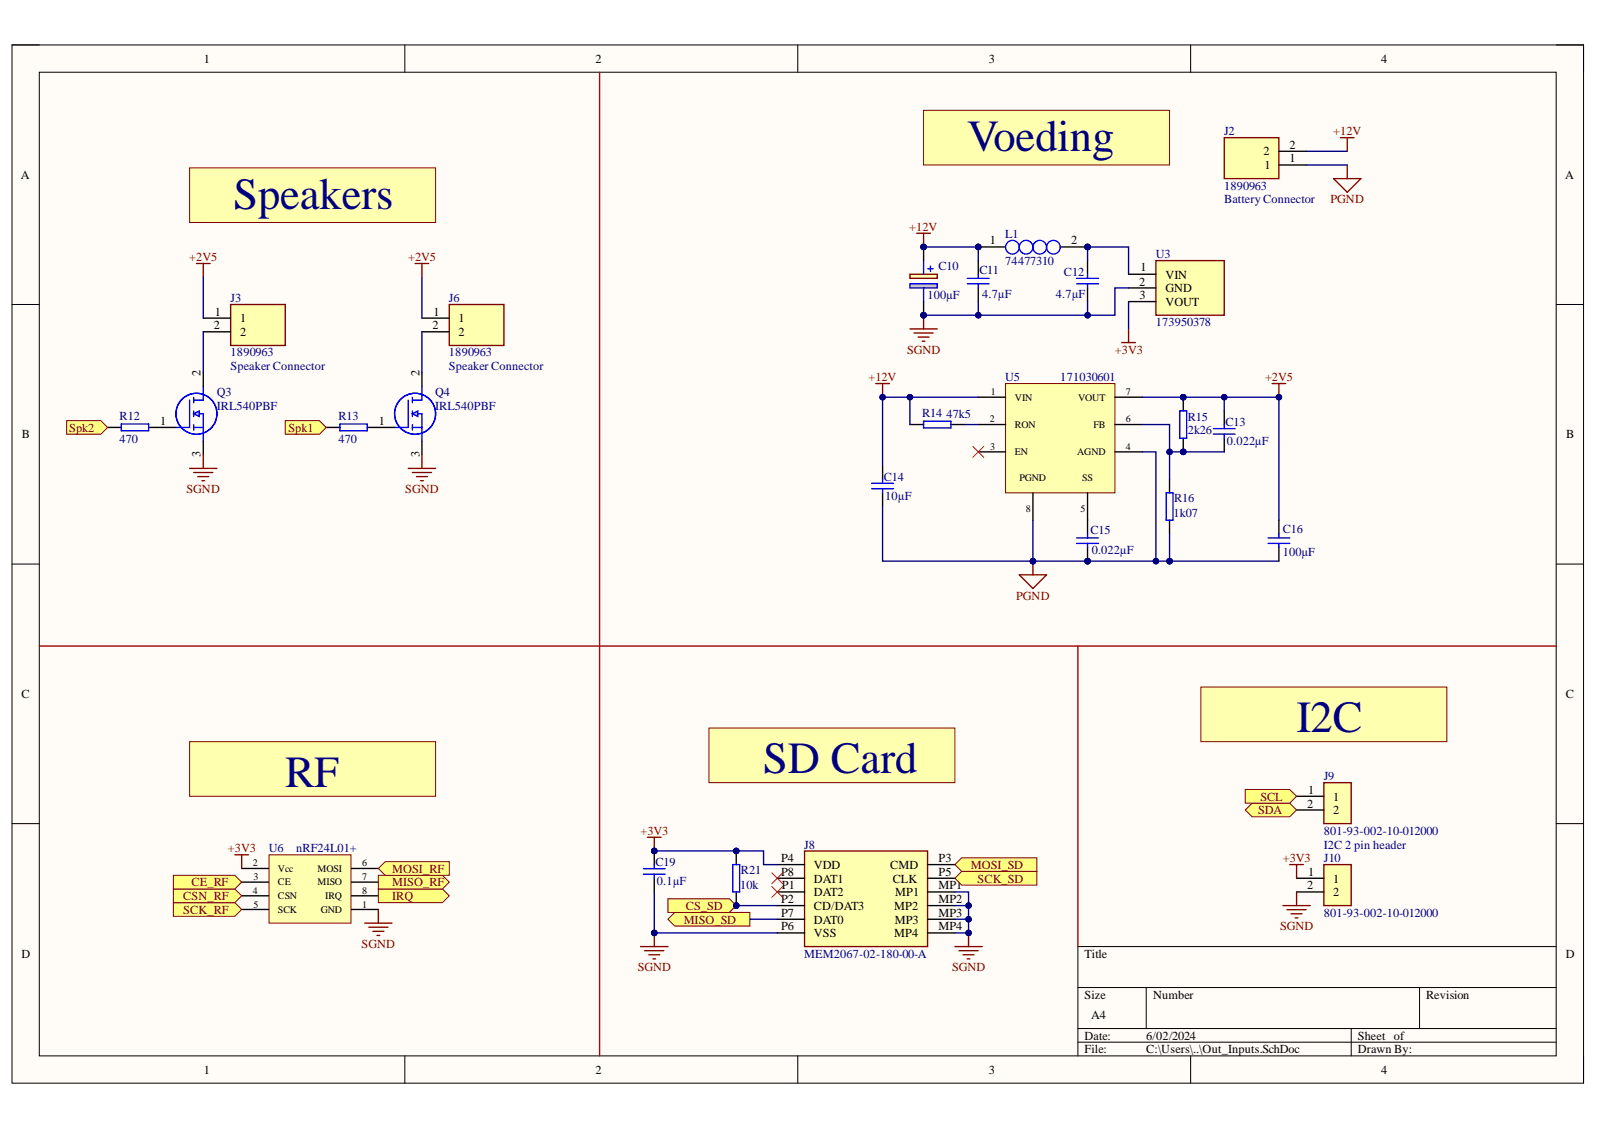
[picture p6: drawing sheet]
<svg xmlns="http://www.w3.org/2000/svg" width="297mm" height="210mm" viewBox="0 0 297 210" stroke-linecap="round" stroke-linejoin="round" font-family="sans-serif">
<defs><g id="words">
<g font-size="8.3" fill="#000080">
<text x="179.9" y="28.1">Voeding</text>
<text x="43.4" y="38.8">Speakers</text>
<text x="241.1" y="136.1">I2C</text>
<text x="142" y="143.7">SD Card</text>
<text x="53" y="146.3">RF</text>
</g>
<g font-size="2.3">
<text x="37.9" y="11.7">1</text>
<text x="110.7" y="11.7">2</text>
<text x="183.9" y="11.7">3</text>
<text x="256.9" y="11.7">4</text>
<text x="235" y="28.9">2</text>
<text x="239.9" y="27.6">2</text>
<text x="3.9" y="33.3">A</text>
<text x="235.2" y="31.4">1</text>
<text x="239.9" y="30.2">1</text>
<text x="291.1" y="33.3">A</text>
<text x="184.1" y="45.4">1</text>
<text x="199.2" y="45.4">2</text>
<text x="211.9" y="53.1">2</text>
<text x="212.1" y="50.5">1</text>
<text x="216.8" y="51.8">VIN</text>
<text x="39.9" y="58.7">1</text>
<text x="44.7" y="59.9">1</text>
<text x="80.6" y="58.7">1</text>
<text x="85.3" y="59.9">1</text>
<text x="211.9" y="55.6">3</text>
<text x="216.8" y="54.4">GND</text>
<text x="216.8" y="56.9">VOUT</text>
<text x="39.8" y="61.2">2</text>
<text x="44.7" y="62.5">2</text>
<text x="80.5" y="61.2">2</text>
<text x="85.3" y="62.5">2</text>
<text x="37.3" y="69.8" transform="rotate(-90 37.3 69.8)">2</text>
<text x="78" y="69.8" transform="rotate(-90 78 69.8)">2</text>
<text x="4.1" y="81.5">B</text>
<text x="29.8" y="79">1</text>
<text x="70.5" y="79">1</text>
<text x="291.3" y="81.5">B</text>
<text x="37.3" y="85" transform="rotate(-90 37.3 85)">3</text>
<text x="78" y="85" transform="rotate(-90 78 85)">3</text>
<text x="4" y="129.8">C</text>
<text x="291.2" y="129.8">C</text>
<text x="243.3" y="147.5">1</text>
<text x="248" y="148.9">1</text>
<text x="243.2" y="150.1">2</text>
<text x="248" y="151.4">2</text>
<text x="145.3" y="160.3">P4</text>
<text x="151.4" y="161.6">VDD</text>
<text x="165.6" y="161.6">CMD</text>
<text x="174.5" y="160.3">P3</text>
<text x="145.3" y="167.9">P2</text>
<text x="145.3" y="162.8">P8</text>
<text x="145.4" y="165.4">P1</text>
<text x="151.4" y="166.6">DAT2</text>
<text x="151.4" y="164.1">DAT1</text>
<text x="166.1" y="164.1">CLK</text>
<text x="166.5" y="166.6">MP1</text>
<text x="174.5" y="162.8">P5</text>
<text x="174.5" y="165.4">MP1</text>
<text x="174.5" y="167.9">MP2</text>
<text x="243.2" y="165.4">2</text>
<text x="243.3" y="162.8">1</text>
<text x="248" y="164.1">1</text>
<text x="248" y="166.6">2</text>
<text x="145.3" y="173">P6</text>
<text x="145.3" y="170.4">P7</text>
<text x="151.4" y="169.2">CD/DAT3</text>
<text x="151.4" y="171.7">DAT0</text>
<text x="166.3" y="169.2">MP2</text>
<text x="166.4" y="171.7">MP3</text>
<text x="174.5" y="170.4">MP3</text>
<text x="174.5" y="173">MP4</text>
<text x="4" y="178">D</text>
<text x="151.4" y="174.2">VSS</text>
<text x="166.3" y="174.2">MP4</text>
<text x="201.7" y="178">Title</text>
<text x="291.2" y="178">D</text>
<text x="201.7" y="185.7">Size</text>
<text x="214.5" y="185.7">Number</text>
<text x="265.2" y="185.7">Revision</text>
<text x="203" y="189.5">A4</text>
<text x="201.7" y="193.3">Date:</text>
<text x="201.7" y="195.8">File:</text>
<text x="213.2" y="193.3">6/02/2024</text>
<text x="213.2" y="195.8">C:\Users\..\Out_Inputs.SchDoc</text>
<text x="252.6" y="193.3">Sheet of</text>
<text x="252.6" y="195.8">Drawn By:</text>
<text x="37.9" y="199.6">1</text>
<text x="110.7" y="199.6">2</text>
<text x="183.9" y="199.6">3</text>
<text x="256.9" y="199.6">4</text>
</g>
<g font-size="2.3" fill="#000080">
<text x="227.7" y="25.1">J2</text>
<text x="227.7" y="35.3">1890963</text>
<text x="227.7" y="37.8">Battery Connector</text>
<text x="187" y="44.2">L1</text>
<text x="215" y="47.9">U3</text>
<text x="174.5" y="50.2">C10</text>
<text x="182.2" y="51">C11</text>
<text x="187" y="49.3">74477310</text>
<text x="197.9" y="51.3">C12</text>
<text x="42.9" y="56.1">J3</text>
<text x="83.5" y="56.1">J6</text>
<text x="172.5" y="55.6">100µF</text>
<text x="182.7" y="55.4">4.7µF</text>
<text x="196.4" y="55.4">4.7µF</text>
<text x="215" y="60.7">173950378</text>
<text x="42.9" y="66.3">1890963</text>
<text x="42.9" y="68.8">Speaker Connector</text>
<text x="83.5" y="66.3">1890963</text>
<text x="83.5" y="68.8">Speaker Connector</text>
<text x="187" y="70.8">U5</text>
<text x="197.2" y="70.8">171030601</text>
<text x="40.4" y="73.6">Q3</text>
<text x="40.4" y="76.2">IRL540PBF</text>
<text x="81" y="73.6">Q4</text>
<text x="81" y="76.2">IRL540PBF</text>
<text x="171.5" y="77.5">R14</text>
<text x="176.1" y="77.7">47k5</text>
<text x="22.3" y="78.1">R12</text>
<text x="22.3" y="82.4">470</text>
<text x="62.9" y="78.1">R13</text>
<text x="62.9" y="82.4">470</text>
<text x="220.9" y="78.2">R15</text>
<text x="220.9" y="80.7">2k26</text>
<text x="227.9" y="79.2">C13</text>
<text x="228.2" y="82.8">0.022µF</text>
<text x="164.4" y="89.4">C14</text>
<text x="164.6" y="92.9">10µF</text>
<text x="218.4" y="93.4">R16</text>
<text x="202.8" y="99.3">C15</text>
<text x="218.3" y="96.2">1k07</text>
<text x="238.6" y="99.1">C16</text>
<text x="203.1" y="103.1">0.022µF</text>
<text x="238.6" y="103.4">100µF</text>
<text x="246.2" y="145">J9</text>
<text x="246.2" y="155.2">801-93-002-10-012000</text>
<text x="50" y="158.4">U6</text>
<text x="55.1" y="158.4">nRF24L01+</text>
<text x="121.9" y="161.1">C19</text>
<text x="149.6" y="157.8">J8</text>
<text x="246.2" y="157.8">I2C 2 pin header</text>
<text x="246.2" y="160.3">J10</text>
<text x="122.2" y="164.6">0.1µF</text>
<text x="137.7" y="165.4">10k</text>
<text x="137.8" y="162.6">R21</text>
<text x="246.2" y="170.4">801-93-002-10-012000</text>
<text x="149.6" y="178">MEM2067-02-180-00-A</text>
</g>
<g font-size="2.3" fill="#800000">
<text x="248" y="25.1">+12V</text>
<text x="247.5" y="37.8">PGND</text>
<text x="169.1" y="42.9">+12V</text>
<text x="35.2" y="48.5">+2V5</text>
<text x="75.9" y="48.5">+2V5</text>
<text x="168.7" y="65.8">SGND</text>
<text x="207.4" y="65.8">+3V3</text>
<text x="161.5" y="70.8">+12V</text>
<text x="235.3" y="70.8">+2V5</text>
<text x="12.9" y="80.2">Spk2</text>
<text x="53.6" y="80.2">Spk1</text>
<text x="34.7" y="91.7">SGND</text>
<text x="75.4" y="91.7">SGND</text>
<text x="189" y="111.5">PGND</text>
<text x="234.4" y="148.9">SCL</text>
<text x="119.1" y="155.2">+3V3</text>
<text x="234" y="151.4">SDA</text>
<text x="42.4" y="158.4">+3V3</text>
<text x="180.6" y="161.6">MOSI_SD</text>
<text x="238.6" y="160.3">+3V3</text>
<text x="34.1" y="167.3">CSN_RF</text>
<text x="35.6" y="164.8">CE_RF</text>
<text x="72.9" y="167.3">IRQ</text>
<text x="72.9" y="164.8">MISO_RF</text>
<text x="72.9" y="162.2">MOSI_RF</text>
<text x="181.8" y="164.1">SCK_SD</text>
<text x="34.1" y="169.8">SCK_RF</text>
<text x="127.2" y="171.7">MISO_SD</text>
<text x="127.6" y="169.2">CS_SD</text>
<text x="238.1" y="173">SGND</text>
<text x="67.3" y="176.2">SGND</text>
<text x="118.6" y="180.6">SGND</text>
<text x="177.1" y="180.6">SGND</text>
</g>
<g font-size="1.9">
<text x="184.3" y="73.5">1</text>
<text x="188.8" y="74.5">VIN</text>
<text x="200.5" y="74.5">VOUT</text>
<text x="209.4" y="73.5">7</text>
<text x="184.1" y="78.5">2</text>
<text x="184.2" y="83.6">3</text>
<text x="188.8" y="79.6">RON</text>
<text x="203.4" y="79.6">FB</text>
<text x="209.4" y="83.6">4</text>
<text x="209.4" y="78.5">6</text>
<text x="188.8" y="84.6">EN</text>
<text x="189.6" y="89.4">PGND</text>
<text x="200.3" y="84.6">AGND</text>
<text x="201.3" y="89.4">SS</text>
<text x="190.8" y="95.3">8</text>
<text x="200.9" y="95.3">5</text>
<text x="47" y="161.1">2</text>
<text x="67.3" y="161.1">6</text>
<text x="47" y="166.1">4</text>
<text x="47.1" y="163.6">3</text>
<text x="51.7" y="162.1">Vcc</text>
<text x="51.7" y="164.6">CE</text>
<text x="51.7" y="167.1">CSN</text>
<text x="59.1" y="162.1">MOSI</text>
<text x="59.1" y="164.6">MISO</text>
<text x="60.5" y="167.1">IRQ</text>
<text x="67.3" y="163.6">7</text>
<text x="67.3" y="166.1">8</text>
<text x="47.1" y="168.7">5</text>
<text x="51.7" y="169.8">SCK</text>
<text x="59.6" y="169.8">GND</text>
<text x="67.3" y="168.7">1</text>
</g>
</g></defs>
<path d="M2.2 8.4h292.3v193h-292.3z" fill-rule="evenodd" fill="#fffcf8"/>
<path d="M2.2 8.4h292.3v193h-292.3z" fill="none" stroke="#000" stroke-width=".19"/>
<path d="M7.3 13.4h282.1v182.9h-282.1z" fill-rule="evenodd" fill="#fffcf8"/>
<g fill="none" stroke="#000" stroke-width=".19">
<path d="M2.2 8.3h5.1M7.3 13.4h282.1v182.9h-282.1zM75.3 8.3v5.1M148.4 8.3v5.1M221.5 8.4v5M289.4 8.4h5.1v5M2.2 56.6h5.1M289.4 56.6h5.1M2.2 104.9h5.1M289.4 104.9h5.1M2.2 153.1h5.1M289.4 153.1h5.1"/>
<path d="M289.4 176h-88.9v20.3M75.3 196.3v5.1M148.4 196.3v5.1M200.5 183.6h88.9M200.5 191.2h88.9M200.5 193.8h88.9M213.2 183.6v7.6M221.5 196.3v5.1M251.3 191.2v5.1M264 183.6v7.6M294.5 196.3v5.1"/>
</g>
<path d="M171.8 20.5h45.7v10.2h-45.7z" fill-rule="evenodd" fill="#ffffb0"/>
<path d="M171.8 20.5h45.7v10.2h-45.7z" fill="none" stroke="#800000" stroke-width=".19"/>
<path d="M227.7 25.6h10.2v7.6h-10.2z" fill-rule="evenodd" fill="#ffffb0"/>
<path d="M227.7 25.6h10.2v7.6h-10.2zM248 33.2h5.1l-2.5 2.5zM249.3 25.6h2.6M250.6 25.6v2.5M250.6 30.7v2.5" fill="none" stroke="#800000" stroke-width=".25"/>
<path d="M237.9 30.7h5.1M237.9 28.1h5.1" fill="none" stroke="#000" stroke-width=".25"/>
<path d="M215 48.5h12.7v10.1h-12.7z" fill-rule="evenodd" fill="#ffffb0"/>
<path d="M215 48.5h12.7v10.1h-12.7zM208.6 63.7h2.6M209.9 61.2v2.5" fill="none" stroke="#800000" stroke-width=".25"/>
<path d="M182 48.5v2.5M182 53.5v2.6M202.3 48.5v2.5M202.3 53.5v2.6M209.9 51h5.1M209.9 53.5h5.1M209.9 56.1h5.1" fill="none" stroke="#000" stroke-width=".25"/>
<path d="M179.9 52.8h4.1M179.9 51.7h4.1M182 51v.7M182 52.8v.7M200.3 52.8h4M200.3 51.7h4M202.3 51v.7M202.3 52.8v.7" fill="none" stroke="#00f" stroke-width=".25"/>
<circle cx="182" cy="45.9" r=".51" fill="#000080"/>
<circle cx="182" cy="45.9" r=".51" fill="none" stroke="#000080" stroke-width=".19"/>
<circle cx="202.3" cy="45.9" r=".51" fill="#000080"/>
<circle cx="202.3" cy="45.9" r=".51" fill="none" stroke="#000080" stroke-width=".19"/>
<path d="M182 45.9h5" fill="none" stroke="#000" stroke-width=".25"/>
<circle cx="182" cy="45.9" r=".51" fill="#000080"/>
<circle cx="182" cy="45.9" r=".51" fill="none" stroke="#000080" stroke-width=".19"/>
<path d="M197.2 45.9h5.1" fill="none" stroke="#000" stroke-width=".25"/>
<circle cx="202.3" cy="45.9" r=".51" fill="#000080"/>
<circle cx="202.3" cy="45.9" r=".51" fill="none" stroke="#000080" stroke-width=".19"/>
<g fill="none" stroke="#00f" stroke-width=".25">
<path d="M189.6 45.9a1.27 1.27 0 0 0-1.8-1.1 1.27 1.27 0 0 0-.3 2.1 1.27 1.27 0 0 0 2-.5l.1-.4M194.7 45.9a1.27 1.27 0 0 0-1.9-1.1 1.27 1.27 0 0 0-.2 2.1 1.27 1.27 0 0 0 2-.6l.1-.3M197.2 45.9a1.27 1.27 0 0 0-1.9-1 1.27 1.27 0 0 0-.2 2.1 1.27 1.27 0 0 0 2-.7l.1-.3"/>
<circle cx="190.8" cy="46" r="1.27"/>
</g>
<circle cx="171.8" cy="45.9" r=".51" fill="#000080"/>
<circle cx="171.8" cy="45.9" r=".51" fill="none" stroke="#000080" stroke-width=".19"/>
<circle cx="171.8" cy="58.6" r=".51" fill="#000080"/>
<circle cx="171.8" cy="58.6" r=".51" fill="none" stroke="#000080" stroke-width=".19"/>
<path d="M169.2 51h5.1v.7h-5.1z" fill-rule="evenodd" fill="#ffffb0"/>
<path d="M169.2 51h5.1v.7h-5.1z" fill="none" stroke="#800000" stroke-width=".25"/>
<path d="M169.2 52.8h5.1v.7h-5.1z" fill-rule="evenodd" fill="#c0c0c0"/>
<path d="M169.2 52.8h5.1v.7h-5.1zM171.8 48.5v2.5M171.8 53.5v2.6M172.5 50h1.1M173.1 49.5v1" fill="none" stroke="#00f" stroke-width=".25"/>
<path d="M171.8 45.9v2.6" fill="none" stroke="#000" stroke-width=".25"/>
<circle cx="171.8" cy="45.9" r=".51" fill="#000080"/>
<circle cx="171.8" cy="45.9" r=".51" fill="none" stroke="#000080" stroke-width=".19"/>
<path d="M171.8 56.1v2.5" fill="none" stroke="#000" stroke-width=".25"/>
<circle cx="171.8" cy="58.6" r=".51" fill="#000080"/>
<circle cx="171.8" cy="58.6" r=".51" fill="none" stroke="#000080" stroke-width=".19"/>
<path d="M170.5 43.4h2.6M171.8 43.4v2.5" fill="none" stroke="#800000" stroke-width=".25"/>
<circle cx="171.8" cy="45.9" r=".51" fill="#000080"/>
<circle cx="171.8" cy="45.9" r=".51" fill="none" stroke="#000080" stroke-width=".19"/>
<path d="M171.8 58.6v2.5M169.2 61.2h5.1M170 61.9h3.6M170.8 62.7h2M171.5 63.4h.5" fill="none" stroke="#800000" stroke-width=".25"/>
<circle cx="171.8" cy="58.6" r=".51" fill="#000080"/>
<circle cx="171.8" cy="58.6" r=".51" fill="none" stroke="#000080" stroke-width=".19"/>
<path d="M187 71.3h20.4v20.3h-20.4z" fill-rule="evenodd" fill="#ffffb0"/>
<path d="M187 71.3h20.4v20.3h-20.4z" fill="none" stroke="#800000" stroke-width=".19"/>
<path d="M169.2 78.9h2.6M176.9 78.9h2.5M182 73.8h5M182 78.9h5M207.4 73.8h5.1M207.4 78.9h5.1M182 84h5M192.1 91.6v5.1M202.3 91.6v5.1M207.4 84h5.1" fill="none" stroke="#000" stroke-width=".25"/>
<path d="M171.8 78.3h5.1v1.3h-5.1z" fill="none" stroke="#00f" stroke-width=".25"/>
<path d="M189.6 106.9h5.1l-2.6 2.5zM192.1 104.3v2.6" fill="none" stroke="#800000" stroke-width=".25"/>
<circle cx="192.1" cy="104.3" r=".51" fill="#000080"/>
<circle cx="192.1" cy="104.3" r=".51" fill="none" stroke="#000080" stroke-width=".19"/>
<circle cx="220.1" cy="84" r=".51" fill="#000080"/>
<circle cx="220.1" cy="84" r=".51" fill="none" stroke="#000080" stroke-width=".19"/>
<circle cx="220.1" cy="73.8" r=".51" fill="#000080"/>
<circle cx="220.1" cy="73.8" r=".51" fill="none" stroke="#000080" stroke-width=".19"/>
<path d="M220.1 81.5v2.5" fill="none" stroke="#000" stroke-width=".25"/>
<circle cx="220.1" cy="84" r=".51" fill="#000080"/>
<circle cx="220.1" cy="84" r=".51" fill="none" stroke="#000080" stroke-width=".19"/>
<path d="M220.1 73.8v2.6" fill="none" stroke="#000" stroke-width=".25"/>
<circle cx="220.1" cy="73.8" r=".51" fill="#000080"/>
<circle cx="220.1" cy="73.8" r=".51" fill="none" stroke="#000080" stroke-width=".19"/>
<path d="M219.4 76.4h1.3v5.1h-1.3zM225.7 79.7h4M227.7 78.9v.8M216.9 91.6h1.3v5.1h-1.3zM225.7 80.7h4M227.7 80.7v.8" fill="none" stroke="#00f" stroke-width=".25"/>
<path d="M227.7 76.4v2.5M217.5 89.1v2.5M217.5 96.7v2.6M227.7 81.5v2.5" fill="none" stroke="#000" stroke-width=".25"/>
<circle cx="202.3" cy="104.3" r=".51" fill="#000080"/>
<circle cx="202.3" cy="104.3" r=".51" fill="none" stroke="#000080" stroke-width=".19"/>
<path d="M202.3 96.7v2.6M202.3 101.8v2.5" fill="none" stroke="#000" stroke-width=".25"/>
<circle cx="202.3" cy="104.3" r=".51" fill="#000080"/>
<circle cx="202.3" cy="104.3" r=".51" fill="none" stroke="#000080" stroke-width=".19"/>
<path d="M162.1 90.9h4.1M162.1 89.9h4.1M164.2 89.1v.8M164.2 90.9v.7M202.3 99.3v.7M200.3 100h4M200.3 101h4M202.3 101v.8" fill="none" stroke="#00f" stroke-width=".25"/>
<path d="M164.2 86.5v2.6M164.2 91.6v2.6" fill="none" stroke="#000" stroke-width=".25"/>
<path d="M236.6 71.3h2.5M237.9 71.3v2.5" fill="none" stroke="#800000" stroke-width=".25"/>
<circle cx="237.9" cy="73.8" r=".51" fill="#000080"/>
<circle cx="237.9" cy="73.8" r=".51" fill="none" stroke="#000080" stroke-width=".19"/>
<path d="M162.9 71.3h2.5M164.2 71.3v2.5" fill="none" stroke="#800000" stroke-width=".25"/>
<circle cx="164.2" cy="73.8" r=".51" fill="#000080"/>
<circle cx="164.2" cy="73.8" r=".51" fill="none" stroke="#000080" stroke-width=".19"/>
<path d="M180.9 83l2.1 2M183 83l-2.1 2" fill="none" stroke="#f00" stroke-width=".19"/>
<path d="M50 158.9h15.3v12.7h-15.3z" fill-rule="evenodd" fill="#ffffb0"/>
<path d="M50 158.9h15.3v12.7h-15.3z" fill="none" stroke="#800000" stroke-width=".19"/>
<path d="M45 161.5h5M45 164h5M45 166.5h5M45 169.1h5M65.4 161.5h5M65.4 164h5M65.4 166.5h5M65.4 169.1h5" fill="none" stroke="#000" stroke-width=".25"/>
<path d="M43.7 158.9h2.5M45 158.9v2.6M67.8 171.6h5.1M68.6 172.4h3.6M69.4 173.2h2M70.1 173.9h.5M70.4 169.1v2.5" fill="none" stroke="#800000" stroke-width=".25"/>
<path d="M83.6 56.6h10.1v7.6h-10.1z" fill-rule="evenodd" fill="#ffffb0"/>
<path d="M83.6 56.6h10.1v7.6h-10.1z" fill="none" stroke="#800000" stroke-width=".25"/>
<path d="M78.5 59.1h5.1M78.5 61.7h5.1" fill="none" stroke="#000" stroke-width=".25"/>
<g fill="none" stroke="#00f" stroke-width=".25">
<path d="M75.9 74.4v5.1h-2.5M76.7 76.9h1.8v5.1M76.7 79.5h1.8M76.7 73.9v1M76.7 76.4v1M76.7 79v1M78.5 71.8v2.6h-1.8"/>
<circle cx="77.2" cy="76.9" r="3.8"/>
</g>
<path d="M76.7 76.9l1-.5v1z" fill="#c0c0c0"/>
<path d="M63.2 78.8h5.1v1.3h-5.1zM76.7 76.9l1-.5v1z" fill="none" stroke="#00f" stroke-width=".25"/>
<path d="M60.7 79.5h2.5M68.3 79.5h5.1M78.5 69.3v2.5M78.5 82v2.5" fill="none" stroke="#000" stroke-width=".25"/>
<path d="M75.9 87.1h5.1M76.7 87.8h3.6M77.5 88.6h2M78.2 89.4h.5M78.5 84.5v2.6" fill="none" stroke="#800000" stroke-width=".25"/>
<path d="M42.9 56.6h10.2v7.6h-10.2z" fill-rule="evenodd" fill="#ffffb0"/>
<path d="M42.9 56.6h10.2v7.6h-10.2z" fill="none" stroke="#800000" stroke-width=".25"/>
<path d="M37.8 59.1h5.1M37.8 61.7h5.1" fill="none" stroke="#000" stroke-width=".25"/>
<g fill="none" stroke="#00f" stroke-width=".25">
<path d="M35.3 74.4v5.1h-2.6M36 76.9h1.8v5.1M36 79.5h1.8M36 73.9v1M36 76.4v1M36 79v1M37.8 71.8v2.6h-1.8"/>
<circle cx="36.5" cy="76.9" r="3.8"/>
</g>
<path d="M36 76.9l1-.5v1z" fill="#c0c0c0"/>
<path d="M22.6 78.8h5v1.3h-5zM36 76.9l1-.5v1z" fill="none" stroke="#00f" stroke-width=".25"/>
<path d="M20 79.5h2.6M27.6 79.5h5.1M37.8 69.3v2.5M37.8 82v2.5" fill="none" stroke="#000" stroke-width=".25"/>
<path d="M35.3 87.1h5.1M36 87.8h3.6M36.8 88.6h2M37.6 89.4h.5M37.8 84.5v2.6" fill="none" stroke="#800000" stroke-width=".25"/>
<path d="M35.3 31.2h45.7v10.2h-45.7z" fill-rule="evenodd" fill="#ffffb0"/>
<path d="M35.3 31.2h45.7v10.2h-45.7z" fill="none" stroke="#800000" stroke-width=".19"/>
<path d="M36.5 49h2.6M37.8 49v2.5M77.2 49h2.5M78.5 49v2.5" fill="none" stroke="#800000" stroke-width=".25"/>
<path d="M53.1 78.2h6.3l1.3 1.3-1.3 1.2h-6.3z" fill-rule="evenodd" fill="#ffff80"/>
<path d="M53.1 78.2h6.3l1.3 1.3-1.3 1.2h-6.3z" fill="none" stroke="#800000" stroke-width=".19"/>
<path d="M12.4 78.2h6.3l1.3 1.3-1.3 1.2h-6.3z" fill-rule="evenodd" fill="#ffff80"/>
<path d="M12.4 78.2h6.3l1.3 1.3-1.3 1.2h-6.3z" fill="none" stroke="#800000" stroke-width=".19"/>
<path d="M32.2 167.8h11.5l1.3 1.3-1.3 1.3h-11.5z" fill-rule="evenodd" fill="#ffff80"/>
<path d="M32.2 167.8h11.5l1.3 1.3-1.3 1.3h-11.5z" fill="none" stroke="#800000" stroke-width=".19"/>
<path d="M32.2 165.3h11.5l1.3 1.2-1.3 1.3h-11.5z" fill-rule="evenodd" fill="#ffff80"/>
<path d="M32.2 165.3h11.5l1.3 1.2-1.3 1.3h-11.5z" fill="none" stroke="#800000" stroke-width=".19"/>
<path d="M32.2 162.7h11.5l1.3 1.3-1.3 1.3h-11.5z" fill-rule="evenodd" fill="#ffff80"/>
<path d="M32.2 162.7h11.5l1.3 1.3-1.3 1.3h-11.5z" fill="none" stroke="#800000" stroke-width=".19"/>
<path d="M70.4 165.3h11.9l1.3 1.2-1.3 1.3h-11.9z" fill-rule="evenodd" fill="#ffff80"/>
<path d="M70.4 165.3h11.9l1.3 1.2-1.3 1.3h-11.9z" fill="none" stroke="#800000" stroke-width=".19"/>
<path d="M70.4 162.7h11.9l1.3 1.3-1.3 1.3h-11.9z" fill-rule="evenodd" fill="#ffff80"/>
<path d="M70.4 162.7h11.9l1.3 1.3-1.3 1.3h-11.9z" fill="none" stroke="#800000" stroke-width=".19"/>
<path d="M70.4 161.5l1.2-1.3h12v2.5h-12z" fill-rule="evenodd" fill="#ffff80"/>
<path d="M70.4 161.5l1.2-1.3h12v2.5h-12z" fill="none" stroke="#800000" stroke-width=".19"/>
<path d="M35.3 137.9h45.7v10.1h-45.7z" fill-rule="evenodd" fill="#ffffb0"/>
<path d="M35.3 137.9h45.7v10.1h-45.7z" fill="none" stroke="#800000" stroke-width=".19"/>
<path d="M131.9 135.4h45.7v10.1h-45.7z" fill-rule="evenodd" fill="#ffffb0"/>
<path d="M131.9 135.4h45.7v10.1h-45.7z" fill="none" stroke="#800000" stroke-width=".19"/>
<path d="M149.6 158.2h22.9v17.8h-22.9z" fill-rule="evenodd" fill="#ffffb0"/>
<path d="M149.6 158.2h22.9v17.8h-22.9zM177.6 176h5.1M178.4 176.7h3.5M179.1 177.5h2.1M179.9 178.3h.5M180.1 173.5v2.5" fill="none" stroke="#800000" stroke-width=".25"/>
<path d="M144.6 165.8h5M144.6 168.4h5M144.6 160.7h5M144.6 163.3h5M144.6 170.9h5M144.6 173.5h5M172.5 165.8h5.1M172.5 168.4h5.1M172.5 160.7h5.1M172.5 163.3h5.1M172.5 173.5h5.1M172.5 170.9h5.1" fill="none" stroke="#000" stroke-width=".25"/>
<circle cx="180.1" cy="173.5" r=".51" fill="#000080"/>
<circle cx="180.1" cy="173.5" r=".51" fill="none" stroke="#000080" stroke-width=".19"/>
<path d="M119.1 176h5.1M119.9 176.7h3.6M120.7 177.5h2M121.4 178.3h.5M121.7 173.5v2.5" fill="none" stroke="#800000" stroke-width=".25"/>
<circle cx="121.7" cy="173.5" r=".51" fill="#000080"/>
<circle cx="121.7" cy="173.5" r=".51" fill="none" stroke="#000080" stroke-width=".19"/>
<path d="M120.4 155.7h2.6M121.7 155.7v2.5" fill="none" stroke="#800000" stroke-width=".25"/>
<circle cx="121.7" cy="158.2" r=".51" fill="#000080"/>
<circle cx="121.7" cy="158.2" r=".51" fill="none" stroke="#000080" stroke-width=".19"/>
<path d="M143.6 164.8l2 2M143.6 162.3l2 2M145.6 164.8l-2 2M145.6 162.3l-2 2" fill="none" stroke="#f00" stroke-width=".19"/>
<circle cx="136.9" cy="168.4" r=".51" fill="#000080"/>
<circle cx="136.9" cy="168.4" r=".51" fill="none" stroke="#000080" stroke-width=".19"/>
<circle cx="136.9" cy="158.2" r=".51" fill="#000080"/>
<circle cx="136.9" cy="158.2" r=".51" fill="none" stroke="#000080" stroke-width=".19"/>
<path d="M136.9 165.8v2.6" fill="none" stroke="#000" stroke-width=".25"/>
<circle cx="136.9" cy="168.4" r=".51" fill="#000080"/>
<circle cx="136.9" cy="168.4" r=".51" fill="none" stroke="#000080" stroke-width=".19"/>
<path d="M136.9 158.2v2.5" fill="none" stroke="#000" stroke-width=".25"/>
<circle cx="136.9" cy="158.2" r=".51" fill="#000080"/>
<circle cx="136.9" cy="158.2" r=".51" fill="none" stroke="#000080" stroke-width=".19"/>
<path d="M136.3 160.7h1.3v5.1h-1.3z" fill="none" stroke="#00f" stroke-width=".25"/>
<circle cx="121.7" cy="158.2" r=".51" fill="#000080"/>
<circle cx="121.7" cy="158.2" r=".51" fill="none" stroke="#000080" stroke-width=".19"/>
<path d="M121.7 158.2v2.5M121.7 163.3v2.5" fill="none" stroke="#000" stroke-width=".25"/>
<circle cx="121.7" cy="158.2" r=".51" fill="#000080"/>
<circle cx="121.7" cy="158.2" r=".51" fill="none" stroke="#000080" stroke-width=".19"/>
<path d="M119.7 162.5h4M119.7 161.5h4M121.7 160.7v.8M121.7 162.5v.8" fill="none" stroke="#00f" stroke-width=".25"/>
<path d="M124.2 170.9l1.3-1.3h14v2.6h-14z" fill-rule="evenodd" fill="#ffff80"/>
<path d="M124.2 170.9l1.3-1.3h14v2.6h-14z" fill="none" stroke="#800000" stroke-width=".19"/>
<path d="M124.2 167.1h11.5l1.2 1.3-1.2 1.2h-11.5z" fill-rule="evenodd" fill="#ffff80"/>
<path d="M124.2 167.1h11.5l1.2 1.3-1.2 1.2h-11.5z" fill="none" stroke="#800000" stroke-width=".19"/>
<circle cx="136.9" cy="168.4" r=".51" fill="#000080"/>
<circle cx="136.9" cy="168.4" r=".51" fill="none" stroke="#000080" stroke-width=".19"/>
<path d="M177.6 160.7l1.3-1.2h14v2.5h-14z" fill-rule="evenodd" fill="#ffff80"/>
<path d="M177.6 160.7l1.3-1.2h14v2.5h-14z" fill="none" stroke="#800000" stroke-width=".19"/>
<path d="M177.6 163.3l1.3-1.3h14v2.6h-14z" fill-rule="evenodd" fill="#ffff80"/>
<path d="M177.6 163.3l1.3-1.3h14v2.6h-14z" fill="none" stroke="#800000" stroke-width=".19"/>
<path d="M111.5 13.4v182.9M7.3 120.1h282.1" fill="none" stroke="#980000" stroke-width=".25"/>
<path d="M223.4 127.7h45.7v10.2h-45.7z" fill-rule="evenodd" fill="#ffffb0"/>
<path d="M223.4 127.7h45.7v10.2h-45.7z" fill="none" stroke="#800000" stroke-width=".19"/>
<path d="M200.5 120.1v55.9" fill="none" stroke="#980000" stroke-width=".25"/>
<path d="M246.2 145.5h5.1v7.6h-5.1z" fill-rule="evenodd" fill="#ffffb0"/>
<path d="M246.2 145.5h5.1v7.6h-5.1z" fill="none" stroke="#800000" stroke-width=".25"/>
<path d="M241.2 148h5M241.2 150.6h5" fill="none" stroke="#000" stroke-width=".25"/>
<path d="M231.6 150.6l1.3-1.3h7l1.3 1.3-1.3 1.3h-7z" fill-rule="evenodd" fill="#ffff80"/>
<path d="M231.6 150.6l1.3-1.3h7l1.3 1.3-1.3 1.3h-7z" fill="none" stroke="#800000" stroke-width=".19"/>
<path d="M231.6 146.8h8.3l1.3 1.2-1.3 1.3h-8.3z" fill-rule="evenodd" fill="#ffff80"/>
<path d="M231.6 146.8h8.3l1.3 1.2-1.3 1.3h-8.3z" fill="none" stroke="#800000" stroke-width=".19"/>
<path d="M246.2 160.7h5.1v7.7h-5.1z" fill-rule="evenodd" fill="#ffffb0"/>
<path d="M246.2 160.7h5.1v7.7h-5.1z" fill="none" stroke="#800000" stroke-width=".25"/>
<path d="M241.2 163.3h5M241.2 165.8h5" fill="none" stroke="#000" stroke-width=".25"/>
<path d="M243 30.7h7.6M243 28.1h7.6M202.3 45.9h7.6v5.1" fill="none" stroke="#000080" stroke-width=".25"/>
<circle cx="202.3" cy="45.9" r=".51" fill="#000080"/>
<circle cx="202.3" cy="45.9" r=".51" fill="none" stroke="#000080" stroke-width=".19"/>
<path d="M182 45.9v2.6M209.9 56.1v5.1" fill="none" stroke="#000080" stroke-width=".25"/>
<circle cx="182" cy="45.9" r=".51" fill="#000080"/>
<circle cx="182" cy="45.9" r=".51" fill="none" stroke="#000080" stroke-width=".19"/>
<path d="M202.3 45.9v2.6" fill="none" stroke="#000080" stroke-width=".25"/>
<circle cx="202.3" cy="45.9" r=".51" fill="#000080"/>
<circle cx="202.3" cy="45.9" r=".51" fill="none" stroke="#000080" stroke-width=".19"/>
<path d="M171.8 45.9h10.2" fill="none" stroke="#000080" stroke-width=".25"/>
<circle cx="171.8" cy="45.9" r=".51" fill="#000080"/>
<circle cx="171.8" cy="45.9" r=".51" fill="none" stroke="#000080" stroke-width=".19"/>
<circle cx="182" cy="45.9" r=".51" fill="#000080"/>
<circle cx="182" cy="45.9" r=".51" fill="none" stroke="#000080" stroke-width=".19"/>
<path d="M182 56.1v2.5h-10.2" fill="none" stroke="#000080" stroke-width=".25"/>
<circle cx="171.8" cy="58.6" r=".51" fill="#000080"/>
<circle cx="171.8" cy="58.6" r=".51" fill="none" stroke="#000080" stroke-width=".19"/>
<circle cx="182" cy="58.6" r=".51" fill="#000080"/>
<circle cx="182" cy="58.6" r=".51" fill="none" stroke="#000080" stroke-width=".19"/>
<path d="M202.3 56.1v2.5h-20.3" fill="none" stroke="#000080" stroke-width=".25"/>
<circle cx="182" cy="58.6" r=".51" fill="#000080"/>
<circle cx="182" cy="58.6" r=".51" fill="none" stroke="#000080" stroke-width=".19"/>
<circle cx="202.3" cy="58.6" r=".51" fill="#000080"/>
<circle cx="202.3" cy="58.6" r=".51" fill="none" stroke="#000080" stroke-width=".19"/>
<path d="M209.9 53.5h-2.5v5.1h-5.1" fill="none" stroke="#000080" stroke-width=".25"/>
<circle cx="202.3" cy="58.6" r=".51" fill="#000080"/>
<circle cx="202.3" cy="58.6" r=".51" fill="none" stroke="#000080" stroke-width=".19"/>
<path d="M220.1 84h7.6" fill="none" stroke="#000080" stroke-width=".25"/>
<circle cx="220.1" cy="84" r=".51" fill="#000080"/>
<circle cx="220.1" cy="84" r=".51" fill="none" stroke="#000080" stroke-width=".19"/>
<path d="M179.4 78.9h2.6M192.1 96.7v7.6" fill="none" stroke="#000080" stroke-width=".25"/>
<circle cx="192.1" cy="104.3" r=".51" fill="#000080"/>
<circle cx="192.1" cy="104.3" r=".51" fill="none" stroke="#000080" stroke-width=".19"/>
<path d="M212.5 73.8h7.6" fill="none" stroke="#000080" stroke-width=".25"/>
<circle cx="220.1" cy="73.8" r=".51" fill="#000080"/>
<circle cx="220.1" cy="73.8" r=".51" fill="none" stroke="#000080" stroke-width=".19"/>
<path d="M182 73.8h-12.8v5.1" fill="none" stroke="#000080" stroke-width=".25"/>
<circle cx="169.2" cy="73.8" r=".51" fill="#000080"/>
<circle cx="169.2" cy="73.8" r=".51" fill="none" stroke="#000080" stroke-width=".19"/>
<path d="M169.2 73.8h-5v12.7" fill="none" stroke="#000080" stroke-width=".25"/>
<circle cx="169.2" cy="73.8" r=".51" fill="#000080"/>
<circle cx="169.2" cy="73.8" r=".51" fill="none" stroke="#000080" stroke-width=".19"/>
<circle cx="164.2" cy="73.8" r=".51" fill="#000080"/>
<circle cx="164.2" cy="73.8" r=".51" fill="none" stroke="#000080" stroke-width=".19"/>
<path d="M212.5 84h2.5v20.3h-12.7" fill="none" stroke="#000080" stroke-width=".25"/>
<circle cx="215" cy="104.3" r=".51" fill="#000080"/>
<circle cx="215" cy="104.3" r=".51" fill="none" stroke="#000080" stroke-width=".19"/>
<circle cx="202.3" cy="104.3" r=".51" fill="#000080"/>
<circle cx="202.3" cy="104.3" r=".51" fill="none" stroke="#000080" stroke-width=".19"/>
<path d="M164.2 94.2v10.1h27.9" fill="none" stroke="#000080" stroke-width=".25"/>
<circle cx="192.1" cy="104.3" r=".51" fill="#000080"/>
<circle cx="192.1" cy="104.3" r=".51" fill="none" stroke="#000080" stroke-width=".19"/>
<path d="M212.5 78.9h5v5.1h2.6" fill="none" stroke="#000080" stroke-width=".25"/>
<circle cx="217.5" cy="84" r=".51" fill="#000080"/>
<circle cx="217.5" cy="84" r=".51" fill="none" stroke="#000080" stroke-width=".19"/>
<circle cx="220.1" cy="84" r=".51" fill="#000080"/>
<circle cx="220.1" cy="84" r=".51" fill="none" stroke="#000080" stroke-width=".19"/>
<path d="M217.5 99.3v5" fill="none" stroke="#000080" stroke-width=".25"/>
<circle cx="217.5" cy="104.3" r=".51" fill="#000080"/>
<circle cx="217.5" cy="104.3" r=".51" fill="none" stroke="#000080" stroke-width=".19"/>
<path d="M217.5 84v5.1" fill="none" stroke="#000080" stroke-width=".25"/>
<circle cx="217.5" cy="84" r=".51" fill="#000080"/>
<circle cx="217.5" cy="84" r=".51" fill="none" stroke="#000080" stroke-width=".19"/>
<path d="M227.7 73.8v2.6" fill="none" stroke="#000080" stroke-width=".25"/>
<circle cx="227.7" cy="73.8" r=".51" fill="#000080"/>
<circle cx="227.7" cy="73.8" r=".51" fill="none" stroke="#000080" stroke-width=".19"/>
<path d="M215 104.3h2.5" fill="none" stroke="#000080" stroke-width=".25"/>
<circle cx="215" cy="104.3" r=".51" fill="#000080"/>
<circle cx="215" cy="104.3" r=".51" fill="none" stroke="#000080" stroke-width=".19"/>
<circle cx="217.5" cy="104.3" r=".51" fill="#000080"/>
<circle cx="217.5" cy="104.3" r=".51" fill="none" stroke="#000080" stroke-width=".19"/>
<path d="M217.5 104.3h20.4" fill="none" stroke="#000080" stroke-width=".25"/>
<circle cx="217.5" cy="104.3" r=".51" fill="#000080"/>
<circle cx="217.5" cy="104.3" r=".51" fill="none" stroke="#000080" stroke-width=".19"/>
<path d="M192.1 104.3h10.2" fill="none" stroke="#000080" stroke-width=".25"/>
<circle cx="192.1" cy="104.3" r=".51" fill="#000080"/>
<circle cx="192.1" cy="104.3" r=".51" fill="none" stroke="#000080" stroke-width=".19"/>
<circle cx="202.3" cy="104.3" r=".51" fill="#000080"/>
<circle cx="202.3" cy="104.3" r=".51" fill="none" stroke="#000080" stroke-width=".19"/>
<path d="M37.8 51.5v7.6M78.5 51.5v7.6M37.8 61.7v7.6M78.5 61.7v7.6M177.6 165.8h2.5v2.6h-2.5" fill="none" stroke="#000080" stroke-width=".25"/>
<circle cx="180.1" cy="168.4" r=".51" fill="#000080"/>
<circle cx="180.1" cy="168.4" r=".51" fill="none" stroke="#000080" stroke-width=".19"/>
<path d="M180.1 168.4v2.5h-2.5" fill="none" stroke="#000080" stroke-width=".25"/>
<circle cx="180.1" cy="170.9" r=".51" fill="#000080"/>
<circle cx="180.1" cy="170.9" r=".51" fill="none" stroke="#000080" stroke-width=".19"/>
<circle cx="180.1" cy="168.4" r=".51" fill="#000080"/>
<circle cx="180.1" cy="168.4" r=".51" fill="none" stroke="#000080" stroke-width=".19"/>
<path d="M180.1 170.9v2.6h-2.5" fill="none" stroke="#000080" stroke-width=".25"/>
<circle cx="180.1" cy="173.5" r=".51" fill="#000080"/>
<circle cx="180.1" cy="173.5" r=".51" fill="none" stroke="#000080" stroke-width=".19"/>
<circle cx="180.1" cy="170.9" r=".51" fill="#000080"/>
<circle cx="180.1" cy="170.9" r=".51" fill="none" stroke="#000080" stroke-width=".19"/>
<path d="M121.7 173.5h22.9" fill="none" stroke="#000080" stroke-width=".25"/>
<circle cx="121.7" cy="173.5" r=".51" fill="#000080"/>
<circle cx="121.7" cy="173.5" r=".51" fill="none" stroke="#000080" stroke-width=".19"/>
<path d="M136.9 168.4h7.7" fill="none" stroke="#000080" stroke-width=".25"/>
<circle cx="136.9" cy="168.4" r=".51" fill="#000080"/>
<circle cx="136.9" cy="168.4" r=".51" fill="none" stroke="#000080" stroke-width=".19"/>
<path d="M121.7 158.2h20.3v2.5h2.6" fill="none" stroke="#000080" stroke-width=".25"/>
<circle cx="121.7" cy="158.2" r=".51" fill="#000080"/>
<circle cx="121.7" cy="158.2" r=".51" fill="none" stroke="#000080" stroke-width=".19"/>
<circle cx="136.9" cy="158.2" r=".51" fill="#000080"/>
<circle cx="136.9" cy="158.2" r=".51" fill="none" stroke="#000080" stroke-width=".19"/>
<path d="M121.7 165.8v7.7M139.5 170.9h5.1" fill="none" stroke="#000080" stroke-width=".25"/>
<circle cx="121.7" cy="173.5" r=".51" fill="#000080"/>
<circle cx="121.7" cy="173.5" r=".51" fill="none" stroke="#000080" stroke-width=".19"/>
<path d="M220.1 73.8h17.8v22.9" fill="none" stroke="#000080" stroke-width=".25"/>
<circle cx="220.1" cy="73.8" r=".51" fill="#000080"/>
<circle cx="220.1" cy="73.8" r=".51" fill="none" stroke="#000080" stroke-width=".19"/>
<circle cx="227.7" cy="73.8" r=".51" fill="#000080"/>
<circle cx="227.7" cy="73.8" r=".51" fill="none" stroke="#000080" stroke-width=".19"/>
<circle cx="237.9" cy="73.8" r=".51" fill="#000080"/>
<circle cx="237.9" cy="73.8" r=".51" fill="none" stroke="#000080" stroke-width=".19"/>
<path d="M238.6 168.4h5.1M239.4 169.1h3.5M239.9 160.7h2.5M240.1 169.9h2.1M240.9 170.7h.5M241.2 160.7v2.6M241.2 165.8v2.6" fill="none" stroke="#800000" stroke-width=".25"/>
<path d="M237.9 96.7v2.6M237.9 101.8v2.5" fill="none" stroke="#000" stroke-width=".25"/>
<path d="M237.9 99.3v.7M235.8 100h4.1M235.8 101h4.1M237.9 101v.8" fill="none" stroke="#00f" stroke-width=".25"/>
<use href="#words"/>
</svg>
